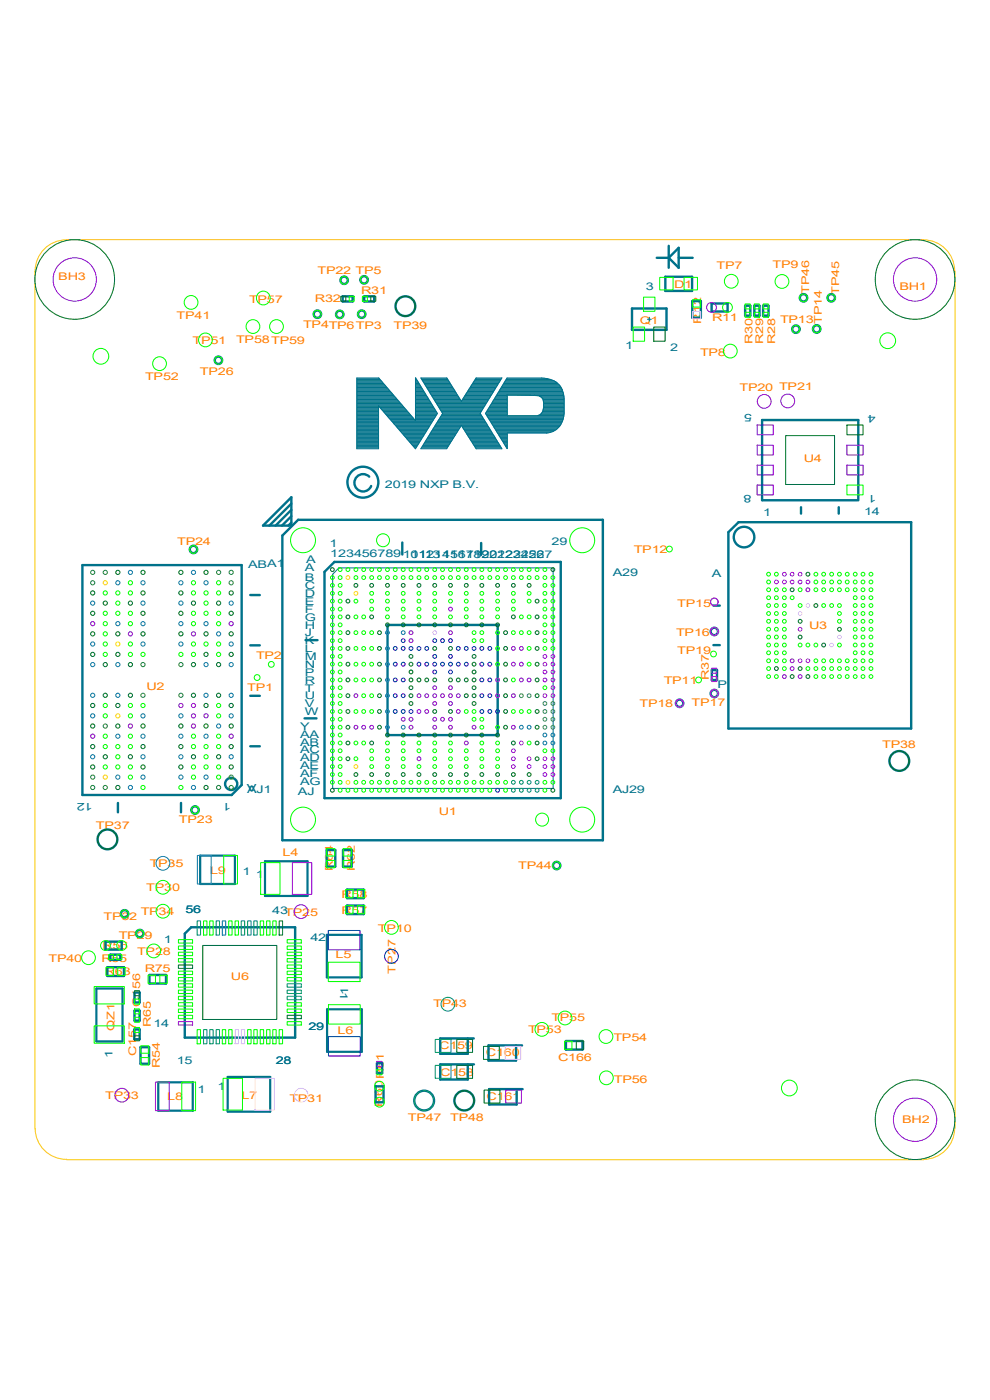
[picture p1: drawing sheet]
<svg xmlns="http://www.w3.org/2000/svg" width="210mm" height="297mm" viewBox="0 0 210 297" stroke-linecap="round" stroke-linejoin="round" font-family="sans-serif">
<defs><g id="words">
<g font-size="2.2" fill="#ff8000">
<text x="12.4" y="59.5">BH3</text>
<text x="67.4" y="58.1">TP22 TP5</text>
<text x="152" y="57.2">TP7</text>
<text x="163.9" y="56.9">TP9</text>
<text x="52.8" y="64.3">TP57</text>
<text x="66.8" y="64">R32</text>
<text x="76.6" y="62.4">R31</text>
<text x="143" y="61.2">D1</text>
<text x="171.7" y="62.4" transform="rotate(-90 171.7 62.4)">TP46</text>
<text x="178" y="62.6" transform="rotate(-90 178 62.6)">TP45</text>
<text x="190.8" y="61.4">BH1</text>
<text x="37.5" y="67.8">TP41</text>
<text x="64.3" y="69.6">TP4TP6TP3</text>
<text x="83.5" y="69.8">TP39</text>
<text x="135.7" y="68.8">Q1</text>
<text x="148.8" y="68.7" transform="rotate(-90 148.8 68.7)">R12</text>
<text x="151" y="68.2">R11</text>
<text x="165.5" y="68.5">TP13</text>
<text x="174.4" y="68.7" transform="rotate(-90 174.4 68.7)">TP14</text>
<text x="40.9" y="73">TP51</text>
<text x="50.1" y="72.8">TP58TP59</text>
<text x="148.5" y="75.5">TP8</text>
<text x="159.6" y="73" transform="rotate(-90 159.6 73)">R30</text>
<text x="161.9" y="73" transform="rotate(-90 161.9 73)">R29</text>
<text x="164.4" y="73" transform="rotate(-90 164.4 73)">R28</text>
<text x="30.8" y="80.7">TP52</text>
<text x="42.4" y="79.5">TP26</text>
<text x="156.9" y="82.9">TP20 TP21</text>
<text x="170.5" y="97.9">U4</text>
<text x="37.6" y="115.7">TP24</text>
<text x="134.4" y="117.3">TP12</text>
<text x="143.7" y="128.7">TP15</text>
<text x="143.4" y="135">TP16</text>
<text x="171.7" y="133.4">U3</text>
<text x="54.3" y="139.9">TP2</text>
<text x="143.7" y="138.8">TP19</text>
<text x="31.1" y="146.4">U2</text>
<text x="52.5" y="146.6">TP1</text>
<text x="135.7" y="149.9">TP18</text>
<text x="140.8" y="145.1">TP11</text>
<text x="146.7" y="149.8">TP17</text>
<text x="150.4" y="144.3" transform="rotate(-90 150.4 144.3)">R37</text>
<text x="187.2" y="158.7">TP38</text>
<text x="93.1" y="172.8">U1</text>
<text x="20.4" y="175.9">TP37</text>
<text x="38" y="174.6">TP23</text>
<text x="31.8" y="184">TP35</text>
<text x="44.6" y="185.4">L9</text>
<text x="59.9" y="181.7">L4</text>
<text x="70.6" y="184.8" transform="rotate(-90 70.6 184.8)">R64</text>
<text x="75.3" y="184.9" transform="rotate(-90 75.3 184.9)">R62</text>
<text x="109.9" y="184.4">TP44</text>
<text x="31" y="189.1">TP30</text>
<text x="72.4" y="190.5">R58</text>
<text x="22" y="195.1">TP32</text>
<text x="29.8" y="194.2">TP34</text>
<text x="72.4" y="193.8">R57</text>
<text x="80.2" y="197.7">TP10</text>
<text x="21.7" y="201.4">R56</text>
<text x="25.2" y="199.3">TP29</text>
<text x="29.1" y="202.6">TP28</text>
<text x="71.2" y="203.2">L5</text>
<text x="10.3" y="204.1">TP40</text>
<text x="21.5" y="204.1">R55</text>
<text x="22.2" y="206.9">R63</text>
<text x="30.7" y="206.2">R75</text>
<text x="49" y="207.8">U6</text>
<text x="83.9" y="206.5" transform="rotate(-90 83.9 206.5)">TP27</text>
<text x="29.7" y="213.7" transform="rotate(-90 29.7 213.7)">C156</text>
<text x="91.9" y="213.6">TP43</text>
<text x="24.3" y="218.8" transform="rotate(-90 24.3 218.8)">QZ1</text>
<text x="32" y="218" transform="rotate(-90 32 218)">R65</text>
<text x="71.6" y="219.4">L6</text>
<text x="112" y="219.2">TP53</text>
<text x="117" y="216.7">TP55</text>
<text x="130.1" y="220.9">TP54</text>
<text x="28.9" y="224.1" transform="rotate(-90 28.9 224.1)">C157</text>
<text x="33.9" y="226.6" transform="rotate(-90 33.9 226.6)">R54</text>
<text x="93.2" y="222.6">C159</text>
<text x="103.1" y="224.1">C160</text>
<text x="118.4" y="225.1">C166</text>
<text x="22.3" y="233.2">TP33</text>
<text x="35.5" y="233.5">L8</text>
<text x="51.2" y="233.2">L7</text>
<text x="61.4" y="233.8">TP31</text>
<text x="93.4" y="228.2">C158</text>
<text x="103.2" y="233.4">C161</text>
<text x="130.2" y="229.7">TP56</text>
<text x="81.2" y="234.8" transform="rotate(-90 81.2 234.8)">R60R61</text>
<text x="86.5" y="237.9">TP47</text>
<text x="95.5" y="237.8">TP48</text>
<text x="191.4" y="238.3">BH2</text>
</g>
<g font-size="2.2" fill="#00728a">
<text x="137" y="61.6">3</text>
<text x="132.6" y="74">1</text>
<text x="142.2" y="74.6">2</text>
<text x="159.6" y="87.9" transform="rotate(-180 159.6 87.9)">5</text>
<text x="185.7" y="88" transform="rotate(-180 185.7 88)">4</text>
<text x="81.7" y="103.6">2019 NXP B.V.</text>
<text x="159.4" y="105" transform="rotate(-180 159.4 105)">8</text>
<text x="185.9" y="105.1" transform="rotate(-180 185.9 105.1)">1</text>
<text x="161.9" y="109.4">1</text>
<text x="183.3" y="109.3">14</text>
<text x="64.9" y="119.3">A</text>
<text x="69.9" y="116">1</text>
<text x="70.1" y="118.1">12345678910</text>
<text x="87.1" y="118.4">111315171921</text>
<text x="90.4" y="118.4">2141618202232527</text>
<text x="108.8" y="118.4">2426</text>
<text x="117" y="115.6">29</text>
<text x="52.6" y="120.6">ABA1</text>
<text x="64.6" y="121.2">A</text>
<text x="64.7" y="125">C</text>
<text x="64.7" y="123.3">B</text>
<text x="130" y="122.2">A29</text>
<text x="151" y="122.5">A</text>
<text x="64.7" y="131.7">G</text>
<text x="64.7" y="130">F</text>
<text x="64.7" y="128.3">E</text>
<text x="64.7" y="126.7">D</text>
<text x="64.7" y="136.7">K</text>
<text x="64.7" y="135">J</text>
<text x="64.7" y="133.4">H</text>
<text x="64.7" y="143.4">P</text>
<text x="64.7" y="141.7">N</text>
<text x="64.7" y="140">M</text>
<text x="64.7" y="138.3">L</text>
<text x="64.7" y="148.4">U</text>
<text x="64.7" y="146.7">T</text>
<text x="64.7" y="145">R</text>
<text x="152.2" y="145.9">P</text>
<text x="63.7" y="154.8">Y</text>
<text x="64.7" y="151.7">W</text>
<text x="64.7" y="150">V</text>
<text x="63.7" y="161.5">AD</text>
<text x="63.7" y="159.9">AC</text>
<text x="63.7" y="158.2">AB</text>
<text x="63.7" y="156.5">AA</text>
<text x="54.4" y="166.3" transform="rotate(-180 54.4 166.3)">A</text>
<text x="63.7" y="166.5">AG</text>
<text x="63.7" y="164.8">AF</text>
<text x="63.7" y="163.2">AE</text>
<text x="19.7" y="170.4" transform="rotate(-180 19.7 170.4)">12</text>
<text x="49.1" y="170.4" transform="rotate(-180 49.1 170.4)">1</text>
<text x="52.5" y="168.3">AJ1</text>
<text x="63.2" y="168.6">AJ</text>
<text x="130" y="168.3">AJ29</text>
<text x="51.5" y="185.7">1</text>
<text x="54.3" y="186.3">1</text>
<text x="39.3" y="193.8">56</text>
<text x="57.7" y="193.9">43TP25</text>
<text x="34.8" y="200.1">1</text>
<text x="65.9" y="199.6">42</text>
<text x="73.9" y="211.1" transform="rotate(-90 73.9 211.1)">1</text>
<text x="32.6" y="218">14</text>
<text x="65.4" y="218.5">29</text>
<text x="23.9" y="224.5" transform="rotate(-90 23.9 224.5)">1</text>
<text x="37.5" y="225.7">15</text>
<text x="58.5" y="225.8">28</text>
<text x="41.9" y="231.9">1</text>
<text x="46.1" y="231.2">1</text>
</g>
</g></defs>
<g fill="none" stroke="#00728a" stroke-width=".21">
<path d="M137.3 67.7h.9M137.8 67.3v.9M75.7 95h4.6M75.7 94.9h4.6M75.7 94.7h4.6M75.7 94.5h4.6M75.7 94.4h4.6M75.7 94.2h4.6M75.7 94h4.6M75.7 93.9h4.6M75.7 93.7h4.6M75.7 93.5h4.6"/>
<path d="M75.7 93.3h4.6M75.7 93.2h4.6M75.7 93h4.6M75.7 92.8h4.6M75.7 92.7h4.6M75.7 92.5h4.6M75.7 92.3h4.6M75.7 92.2h4.6M75.7 92h4.6M75.7 91.8h4.6M75.7 91.7h4.6M75.7 91.5h4.6"/>
<path d="M75.7 91.3h4.6M75.7 91.1h4.6M75.7 91h4.6M75.7 90.8h4.6M75.7 90.6h4.6M75.7 90.5h4.6M75.7 90.3h4.6M75.7 90.1h4.6M75.7 90h4.6M75.7 89.8h4.6M75.7 89.6h4.6M75.7 89.5h4.6"/>
<path d="M75.7 89.3h4.6M75.7 89.1h4.6M75.7 89h4.6M75.7 88.8h4.6M75.7 88.6h4.6M75.7 88.5h4.6M75.7 88.3h4.6M75.7 88.1h4.6M75.7 88h4.6M75.7 87.8h4.6M75.7 87.6h4.6M75.7 87.5h4.6"/>
<path d="M75.7 87.3h4.6M75.7 87.1h4.6M75.7 87h4.6M75.7 86.8h4.6M75.7 86.6h4.6M75.7 86.4h4.6M75.7 86.3h4.6M75.7 86.1h9.7M75.7 85.9h9.6M75.7 85.8h9.4M75.7 85.6h9.3M75.7 85.4h9.1"/>
<path d="M75.7 85.3h9M75.7 85.1h8.8M75.7 84.9h8.7M75.7 84.8h8.6M75.7 84.6h8.4M75.7 84.4h8.3M75.7 84.2h8.1M75.7 84.1h8M75.7 83.9h7.8M75.7 83.7h7.7M75.7 83.6h7.6M75.7 83.4h7.4"/>
<path d="M75.7 83.2h7.3M75.7 83.1h7.1M75.7 82.9h7M75.7 82.7h6.8M75.7 82.5h6.7M75.7 82.4h6.5M75.7 82.2h6.4M75.7 82h6.3M75.7 81.9h6.1M75.7 81.7h6M75.7 81.5h5.8M75.7 81.4h5.7"/>
<path d="M75.7 81.2h5.5M75.7 81h5.4M75.7 80.9h5.2M75.7 80.7h5.1M75.7 80.5h4.9M75.7 80.3h4.8M75.7 80.2h4.6l7.8 9 .1-9 4.6 7.5-4.7 7.5-7.8-9.1v9.1h-4.6zM80.4 86.3h5.2M80.6 86.4h5.1M80.7 86.6h5.2M80.9 86.8h5.1M81 87h5.1"/>
<path d="M81.2 87.1h5.1M81.3 87.3h5.1M81.4 87.5h5.2M81.6 87.6h5.1M81.7 87.8h5.2M81.9 88h5.1M82 88.1h5.2M82.2 88.3h5.1M82.3 88.5h5.2M82.5 88.6h5.1M82.6 88.8h5.2M82.8 89h5.1"/>
<path d="M82.9 89.1h5.2M83.1 89.3h8.7M83.2 89.5h8.5M83.4 89.6h8.2M83.5 89.8h8M83.6 90h7.8M83.8 90.1h7.5M83.9 90.3h7.2M84.1 90.5h7M84.2 90.6h6.8M84.3 90.8h6.5M84.5 91h6.3"/>
<path d="M84.6 91.1h6M84.8 91.3h5.8M84.9 91.5h5.5M85.1 91.7h5.2M85.2 91.8h5M85.3 92h4.8M85.5 92.2h4.5M85.6 92.3h4.3M85.8 92.5h4M85.9 92.7h3.8M86.1 92.8h3.5M86.2 93h3.3"/>
<path d="M86.4 93.2h3M86.5 93.3h2.8M86.7 93.5h2.5M86.8 93.7h2.3M87 93.9h2M87.1 94h1.8M87.2 94.2h1.6M87.4 94.4h1.2M87.5 94.5h1.1M87.7 94.7h.7M87.8 94.9h.5M88 95h.2"/>
<path d="M88.1 89.1h3.8M88.1 89h3.9M88.1 88.8h4M88.1 88.6h4.1M88.1 88.5h4.2M88.1 88.3h4.3M88.1 88.1h4.4M88.1 88h4.5M88.1 87.8h4.6M88.1 87.6h4.6M88.1 87.5h4.5M88.1 87.3h4.4"/>
<path d="M88.1 87.1h4.3M88.1 87h4.2M88.1 86.8h4.1M88.1 86.6h4M88.1 86.4h3.9M88.1 86.3h3.8M88.1 86.1h3.7M88.1 85.9h3.6M88.1 85.8h3.5M88.1 85.6h3.4M88.1 85.4h3.3M88.1 85.3h3.2"/>
<path d="M88.1 85.1h3.1M88.1 84.9h3M88.1 84.8h2.9M88.1 84.6h2.7M88.1 84.4h2.7M88.1 84.2h2.5M88.1 84.1h2.5M88.1 83.9h2.4M88.1 83.7h2.2M88.1 83.6h2.2M88.1 83.4h2M88.1 83.2h1.9"/>
<path d="M88.1 83.1h1.8M88.1 82.9h1.7M88.1 82.7h1.6M88.1 82.5h1.5M88.1 82.4h1.4M88.1 82.2h1.3M88.1 82h1.2M88.1 81.9h1.1M88.1 81.7h1M88.1 81.5h.9M88.1 81.4h.8M88.1 81.2h.7"/>
<path d="M88.1 81h.6M88.1 80.9h.5M88.1 80.7h.4M88.1 80.5h.3M88.1 80.3h.2M89.3 80.2h5.5l3.1 4.9 3.1-4.9h5.5l-4.6 7.5 4.6 7.5h-5.5l-3.1-4.9-3.2 4.9h-5.4l4.6-7.5zM89.4 95h5.5M89.4 80.3h5.5M89.5 94.9h5.5M89.5 80.5h5.5M89.6 94.7h5.5M89.6 80.7h5.5"/>
<path d="M89.7 94.5h5.5M89.7 80.9h5.5M89.8 94.4h5.5M89.8 81h5.5M89.9 94.2h5.5M89.9 81.2h5.5M90 94h5.5M90 81.4h5.5M90.1 93.9h5.5M90.1 81.5h5.5M90.2 93.7h5.5M90.2 81.7h5.5"/>
<path d="M90.3 93.5h5.5M90.3 81.9h5.5M90.4 93.3h5.5M90.4 82h5.5M90.5 93.2h5.5M90.5 82.2h5.6M90.6 93h5.5M90.6 82.4h5.5M90.7 92.8h5.5M90.7 82.5h5.6M90.8 92.7h5.6M90.8 82.7h5.6"/>
<path d="M90.9 92.5h5.5M90.9 82.9h5.6M91.1 92.3h5.5M91.1 83.1h5.5M91.1 92.2h5.5M91.1 83.2h5.6M91.2 92h5.6M91.2 83.4h5.6M91.4 91.8h5.5M91.4 83.6h5.5M91.4 91.7h5.6M91.4 83.7h5.6"/>
<path d="M91.6 91.5h5.5M91.6 83.9h5.5M91.7 91.3h5.5M91.7 84.1h5.5M91.8 91.1h5.5M91.8 84.2h5.5M91.9 91h5.5M91.9 84.4h5.5M92 90.8h5.5M92 84.6h5.5M92.1 90.6h5.5M92.1 84.8h5.5"/>
<path d="M92.2 90.5h5.5M92.2 84.9h5.5M92.3 90.3h5.5M92.3 85.1h5.5M92.4 85.3h10.9M92.4 90.1h11M92.5 90h10.8M92.5 85.4h10.8M92.6 89.8h10.6M92.6 85.6h10.5M92.7 89.6h10.4M92.7 85.8h10.3"/>
<path d="M92.8 89.5h10.2M92.8 85.9h10.1M92.9 89.3h10M92.9 86.1h9.9M93 89.1h9.7M93 86.3h9.7M93.1 89h9.6M93.1 86.4h9.5M93.2 88.8h9.3M93.2 86.6h9.3M93.3 88.6h9.1M93.3 86.8h9.1"/>
<path d="M93.4 88.5h9M93.4 87h8.9M93.5 87.1h8.7M93.6 88.3h8.6M93.6 88.1h8.6M93.6 87.3h8.5M93.7 88h8.3M93.7 87.5h8.3M93.9 87.8h8M93.9 87.6h8M97.9 90.3h5.6M97.9 85.1h5.6"/>
<path d="M98 90.5h5.6M98 84.9h5.5M98.1 90.6h5.6M98.1 84.8h5.5M98.2 90.8h5.6M98.2 84.6h5.6M98.3 91h5.6M98.3 84.4h5.5M98.4 91.1h5.6M98.4 84.2h5.6M98.6 91.3h5.5M98.6 84.1h5.5"/>
<path d="M98.6 91.5h5.6M98.6 83.9h5.6M98.8 91.7h5.5M98.8 83.7h5.5M98.8 91.8h5.6M98.8 83.6h5.6M99 92h5.5M99 83.4h5.5M99.1 92.2h5.5M99.1 83.2h5.5M99.2 92.3h5.5M99.2 83.1h5.5"/>
<path d="M99.3 92.5h5.5M99.3 82.9h5.5M99.4 92.7h5.5M99.4 82.7h5.5M99.5 92.8h5.5M99.5 82.5h5.5M99.6 93h5.6M99.6 82.4h5.5M99.7 93.2h5.5M99.7 82.2h5.5M99.8 93.3h5.5M99.8 82h5.5"/>
<path d="M99.9 93.5h5.6M99.9 81.9h5.5M100 93.7h5.5M100 81.7h5.5M100.2 93.9h5.5M100.2 81.5h5.4M100.2 94h5.5M100.2 81.4h5.5M100.4 94.2h5.5M100.4 81.2h5.4M100.5 94.4h5.5M100.5 81h5.5"/>
<path d="M100.6 94.5h5.5M100.6 80.9h5.4M100.7 94.7h5.5M100.7 80.7h5.5M100.8 94.9h5.5M100.8 80.5h5.5M100.9 95h5.5M100.9 80.3h5.4M103 87.8h4.6M103 87.6h4.6M103.1 88h4.5M103.1 87.5h4.5"/>
<path d="M103.3 88.1h4.3M103.3 87.3h4.3M103.3 88.3h16.3M103.3 87.1h4.3M103.5 88.5h16M103.5 87h4.1M103.5 88.6h16M103.5 86.8h4.1M103.6 86.6h4M103.7 88.8h15.8M103.8 89h15.6M103.8 86.4h3.8"/>
<path d="M103.8 89.1h15.6M103.8 86.3h3.8M104 89.3h15.3M104 86.1h3.6M104.1 89.5h15.2M104.1 85.9h3.5M104.2 89.6h15M104.2 85.8h3.4M104.3 89.8h14.8M104.3 85.6h3.3M104.4 90h14.6M104.4 85.4h3.2"/>
<path d="M104.5 90.1h14.4M104.5 85.3h3.1M104.6 85.1h3M104.6 90.3h14.2M104.7 90.5h14M104.7 84.9h2.9M104.8 90.6h13.7M104.8 84.8h2.8M104.9 90.8h13.4M104.9 84.6h2.7M105 91h13.2M105 84.4h2.6"/>
<path d="M105.1 91.1h12.8M105.1 84.2h2.5M105.2 91.3h12.5M105.2 84.1h2.4M105.3 83.9h2.3M105.3 91.5h12M105.4 91.7h11.5M105.4 83.7h14.1M105.5 83.6h14M105.5 91.8h10.7M105.6 92h2M105.6 83.4h13.9"/>
<path d="M105.7 83.2h13.7M105.7 92.2h1.9M105.8 92.3h1.8M105.8 83.1h13.6M105.9 92.5h1.7M105.9 82.9h13.4M106 92.7h1.6M106 82.7h13.3M106.1 92.8h1.5M106.1 82.5h13.1M106.2 82.4h12.9M106.3 93h1.3"/>
<path d="M106.3 93.2h1.3M106.3 82.2h12.7M106.4 82h12.5M106.5 93.3h1.1M106.6 93.5h1M106.6 81.9h12.2M106.6 81.7h12.1M106.7 93.7h.9M106.8 93.9h.8M106.8 81.5h11.7M106.8 94h.8M106.8 81.4h11.5"/>
<path d="M106.9 81.2h11.2M107 94.2h.6M107.1 94.4h.5M107.1 81h10.8M107.1 80.9h10.5M107.2 94.5h.4M107.3 94.7h.3M107.3 80.7h10M107.4 80.5h9.4M107.4 94.9h.2M107.5 95h.1M107.5 80.3h8.7"/>
<path d="M113.5 83.9h6.1M114.1 88.1h5.5M114.5 84.1h5.1M114.6 88h5M114.8 87.8h4.8M114.8 84.2h4.8M114.9 87.6h4.8M115 84.4h4.6M115 84.4l-.9-.5h-6.5v4.3h6.4l.8-.4M115 84.4l.1 .2M115 87.5h4.7M115.1 87.3h4.6"/>
<path d="M115.1 84.6h4.6M115.1 84.6l.2 .7v1.3M115.2 87.1h4.5M115.2 84.8h4.5M115.2 87h4.5M115.2 84.9h4.5M115.3 86.8h4.4M115.3 86.6h4.4M115.3 85.1h4.4M115.3 86.6l-.2 .6-.3 .6M115.3 86.4h4.4M115.3 86.3h4.4"/>
<path d="M115.3 86.1h4.4M115.3 85.9h4.4M115.3 85.8h4.4M115.3 85.6h4.4M115.3 85.4h4.4M115.3 85.3h4.4M119.3 89.5l-.5 .8M119.5 83.4a4.3 4.3 0 0 0-4.6-3.2h-7.3l-4.6 7.5 4.6 7.5v-3.3h8.4a3.7 3.7 0 0 0 2.8-1.6M119.5 83.4l.2 1.2v3M119.6 88.3l-.3 1.2M119.7 87.6l-.1 .7M71.9 120.5h45.4v46.8h-46.7v-45.5z"/>
<circle cx="151.5" cy="127.7" r=".78"/>
</g>
<path d="M42.5 181.5h7.3v6h-7.3zM56.2 182.7h9v7.4h-9zM69.3 198.3h7.4v9h-7.4zM20.4 209.7h5.6v11.2h-5.6zM69.4 214.1h7.4v9h-7.4zM33.6 229.6h7.3v6h-7.3zM48.3 228.5h9v7.3h-9z" fill="none" stroke="#00728a" stroke-width=".47"/>
<g fill="none" stroke="#00728a" stroke-width=".51">
<path d="M139.3 54.7h2.6M141.1 58.7h5.7v3h-5.7zM141.9 52.2v4.6M144 54.7h2.9M144 52.6v4.2l-2.1-2.1zM72.7 62.9h2.1v1.1h-2.1zM77.3 62.9h2.1v1.1h-2.1zM134.1 65.4h7.3v4.6h-7.3zM146.9 63.9h1.8v3.5h-1.8zM151 64.4h3.3v1.7h-3.3zM158.1 64.9h1.1v2.1h-1.1zM160 64.9h1.1v2.1h-1.1z"/>
<path d="M161.9 64.9h1.1v2.1h-1.1zM17.5 119.9h33.8v46.6l-2.2 2.2h-31.6zM61.8 105.5v6h-6zM61.8 106.8l-4.7 4.7M61.8 110.9l-.6 .6M61.8 109.5l-2 2M61.8 108.2l-3.3 3.3M63.2 110.3h64.7v68h-68v-64.7zM71 119.2h48v50.1h-50.2v-48zM78.3 101.1a1.84 1.84 0 0 0-2.7 .2 1.84 1.84 0 0 0 .5 2.7 1.84 1.84 0 0 0 2.6-.9M85.3 115.1v2.5M102.1 115.2v2.5"/>
<path d="M154.5 112.9l2.2-2.1h36.6v43.8h-38.8zM169.9 107.6v1.4M177.9 107.6v1.4M181.9 106.1h-20.2v-17h20.4v17M53.1 136.9h2M53.1 126.2h2M64.8 135.8h2.6M82.2 132.6h23.4v23.4h-23.4zM151.3 136.9h1.4M151.3 128.5h1.4M53.1 158.3h2M53.1 147.6h2"/>
<path d="M64.6 152.4h2.5M151 142.2h1.1v2.1h-1.1zM25 170.3v2M38.4 170.3v2M22.4 199.8h3.4v1.7h-3.4zM40.6 196.7h22v23.4h-23.4v-22zM69.3 180.3h1.8v3.6h-1.8zM72.8 180.3h1.8v3.6h-1.8zM73.6 188.7h3.5v1.8h-3.5zM73.6 192.1h3.5v1.8h-3.5zM22.8 205.2h3.5v1.9h-3.5zM23.4 202.5h2.1v1.1h-2.1z"/>
<path d="M28.5 218.4h1.1v2.1h-1.1zM28.5 214.4h1.1v2.1h-1.1zM28.5 210.6h1.1v2.1h-1.1zM31.7 206.8h3.5v1.9h-3.5zM29.8 222.2h1.8v3.5h-1.8zM79.7 230.5h1.7v3.3h-1.7zM80 225.6h1.1v2.1h-1.1zM99.2 220.3v3.3h-5.8v-3.3h7.1M99.2 225.8v3.2h-5.8v-3.2h7.1M109.5 221.8v3.2h-5.9v-3.2h7.1M109.6 231.1v3.2h-5.8v-3.2h7.1M120.1 220.9h3.5v1.8h-3.5z"/>
<circle cx="73" cy="59.5" r=".78"/>
<circle cx="77.2" cy="59.4" r=".78"/>
<circle cx="46.3" cy="76.4" r=".78"/>
<circle cx="67.3" cy="66.7" r=".78"/>
<circle cx="72.1" cy="66.7" r=".78"/>
<circle cx="76.7" cy="66.7" r=".78"/>
<circle cx="86" cy="65" r="2.1"/>
<circle cx="168.8" cy="69.8" r=".78"/>
<circle cx="170.5" cy="63.2" r=".78"/>
<circle cx="173.2" cy="69.8" r=".78"/>
<circle cx="176.3" cy="63.2" r=".78"/>
<circle cx="41" cy="116.6" r=".78"/>
<circle cx="77" cy="102.3" r="3.3"/>
<circle cx="157.8" cy="113.9" r="2.18"/>
<circle cx="151.5" cy="134" r=".78"/>
<circle cx="144.2" cy="149.2" r=".78"/>
<circle cx="151.5" cy="147.1" r=".78"/>
<circle cx="22.8" cy="178.1" r="2.1"/>
<circle cx="41.4" cy="171.9" r=".78"/>
<circle cx="49" cy="166.3" r="1.29"/>
<circle cx="190.8" cy="161.4" r="2.1"/>
<circle cx="26.4" cy="193.9" r=".78"/>
<circle cx="29.7" cy="198.1" r=".78"/>
<circle cx="118.1" cy="183.6" r=".78"/>
<circle cx="90" cy="233.5" r="2.1"/>
<circle cx="98.5" cy="233.5" r="2.1"/>
</g>
<path d="M202.5 57.5v.1a6.7 6.7 0 0 0-6.6-6.8l-181.7 .1a6.6 6.6 0 0 0-6.7 6.7v181.8a6.6 6.6 0 0 0 6.7 6.6h-.1M202.6 57.5v181.9M202.5 239.4a6.6 6.6 0 0 1-6.6 6.6M14.1 246h181.8" fill="none" stroke="#fac800" stroke-width=".21"/>
<g fill="none" stroke="#0f0" stroke-width=".21">
<path d="M140 58.8h2.8v2.7h-2.8zM145.1 58.8h2.9v2.7h-2.9zM74.1 62.9h1v1h-1zM76.9 62.9h1v1h-1zM134.3 69.4h2.4v3h-2.4zM136.5 63h2.4v3h-2.4zM146.9 63.6h1.7v1.6h-1.7zM158.1 64.5h1v1h-1zM158.1 66.3h1v1h-1zM160 64.5h1.1v1h-1.1zM160 66.3h1.1v1h-1.1zM161.9 64.5h1.1v1h-1.1z"/>
<path d="M161.9 66.3h1.1v1h-1.1zM179.7 102.9h3.4v2.1h-3.4zM37.8 199.3h3.1v.8h-3.1zM43.2 195.4h.7v3h-.7zM44.5 195.4h.7v3h-.7zM47.5 181.5h2.9v6h-2.9zM48.5 195.4h.7v3h-.7zM49.9 195.4h.7v3h-.7zM55.2 195.4h.7v3h-.7zM55.3 183h4.1v6.7h-4.1zM56.6 195.4h.7v3h-.7zM57.9 195.4h.7v3h-.7z"/>
<path d="M60.9 199.3h3v.8h-3zM69.3 182.5h1.7v1.6h-1.7zM69.3 180h1.7v1.6h-1.7zM72.8 182.5h1.7v1.6h-1.7zM72.8 180h1.7v1.6h-1.7zM73.3 192.1h1.6v1.7h-1.6zM73.3 188.7h1.6v1.8h-1.6zM75.8 192.1h1.6v1.7h-1.6zM75.8 188.7h1.6v1.8h-1.6zM20 217.6h6.4v3.7h-6.4zM20 209.3h6.4v3.7h-6.4zM22.5 205.2h1.5v1.8h-1.5z"/>
<path d="M23 202.5h1.1v1.1h-1.1zM24.8 202.5h1.1v1.1h-1.1zM25 205.2h1.5v1.8h-1.5zM28.5 215.8h1.1v1.1h-1.1zM28.5 214h1.1v1.1h-1.1zM28.5 212h1.1v1h-1.1zM28.5 218h1.1v1h-1.1zM31.4 206.9h1.6v1.7h-1.6zM33.9 206.9h1.6v1.7h-1.6zM37.8 215.4h3.1v.7h-3.1zM37.8 214.1h3.1v.7h-3.1zM37.8 212.7h3.1v.7h-3.1z"/>
<path d="M37.8 211.4h3.1v.7h-3.1zM37.8 210.1h3.1v.7h-3.1zM37.8 208.7h3.1v.7h-3.1zM37.8 207.4h3.1v.7h-3.1zM37.8 206h3.1v.8h-3.1zM37.8 203.4h3.1v.7h-3.1zM37.8 202h3.1v.7h-3.1zM37.8 200.7h3.1v.7h-3.1zM41.8 218.4h.7v3h-.7zM47.2 218.4h.7v3h-.7zM48.5 218.4h.7v3h-.7zM52.5 218.4h.8v3h-.8z"/>
<path d="M53.8 218.4h.8v3h-.8zM55.2 218.4h.7v3h-.7zM56.6 218.4h.7v3h-.7zM57.9 218.4h.7v3h-.7zM59.2 218.4h.7v3h-.7zM60.9 206h3v.8h-3zM60.9 207.4h3v.7h-3zM60.9 212.7h3v.7h-3zM60.9 214.1h3v.7h-3zM60.9 216.7h3v.8h-3zM60.9 200.7h3v.7h-3zM60.9 202h3v.7h-3z"/>
<path d="M60.9 203.4h3v.7h-3zM60.9 204.7h3v.7h-3zM69.6 204.1h6.8v4.1h-6.8zM69.7 213.1h6.7v4.2h-6.7zM29.8 221.9h1.8v1.5h-1.8zM29.8 224.4h1.8v1.5h-1.8zM38.6 229.6h2.9v6h-2.9zM47.3 228.8h4.1v6.7h-4.1zM80 226.9h1v1.1h-1zM119.8 220.9h1.5v1.7h-1.5z"/>
<circle cx="73" cy="59.5" r=".83"/>
<circle cx="77.2" cy="59.4" r=".83"/>
<circle cx="155.1" cy="59.7" r="1.46"/>
<circle cx="165.9" cy="59.7" r="1.46"/>
<circle cx="21.4" cy="75.6" r="1.67"/>
<circle cx="33.8" cy="77.2" r="1.46"/>
<circle cx="40.5" cy="64.2" r="1.46"/>
<circle cx="43.6" cy="72.1" r="1.46"/>
<circle cx="46.3" cy="76.4" r=".83"/>
<circle cx="53.7" cy="69.3" r="1.46"/>
<circle cx="55.9" cy="63.2" r="1.46"/>
<circle cx="58.7" cy="69.3" r="1.46"/>
<circle cx="67.3" cy="66.7" r=".83"/>
<circle cx="72.1" cy="66.7" r=".83"/>
<circle cx="76.7" cy="66.7" r=".83"/>
<circle cx="154.3" cy="65.2" r="1.04"/>
<circle cx="154.9" cy="74.5" r="1.46"/>
<circle cx="168.8" cy="69.8" r=".83"/>
<circle cx="170.5" cy="63.2" r=".83"/>
<circle cx="173.2" cy="69.8" r=".83"/>
<circle cx="176.3" cy="63.2" r=".83"/>
<circle cx="188.3" cy="72.3" r="1.67"/>
<circle cx="41" cy="116.6" r=".83"/>
<circle cx="64.3" cy="114.6" r="2.65"/>
<circle cx="81.3" cy="114.6" r="1.38"/>
<circle cx="123.5" cy="114.6" r="2.65"/>
<circle cx="142" cy="116.5" r=".61"/>
<circle cx="22.3" cy="125.8" r=".44"/>
<circle cx="22.3" cy="134.5" r=".44"/>
<circle cx="22.3" cy="138.8" r=".44"/>
<circle cx="22.3" cy="130.1" r=".44"/>
<circle cx="22.3" cy="132.3" r=".44"/>
<circle cx="22.3" cy="136.6" r=".44"/>
<circle cx="25" cy="130.1" r=".44"/>
<circle cx="25" cy="128" r=".44"/>
<circle cx="25" cy="125.8" r=".44"/>
<circle cx="27.7" cy="125.8" r=".44"/>
<circle cx="27.7" cy="138.8" r=".44"/>
<circle cx="27.7" cy="123.6" r=".44"/>
<circle cx="27.7" cy="130.1" r=".44"/>
<circle cx="27.7" cy="136.6" r=".44"/>
<circle cx="27.7" cy="132.3" r=".44"/>
<circle cx="30.3" cy="138.8" r=".44"/>
<circle cx="38.4" cy="138.8" r=".44"/>
<circle cx="41" cy="136.6" r=".44"/>
<circle cx="41" cy="138.8" r=".44"/>
<circle cx="41" cy="123.6" r=".44"/>
<circle cx="41" cy="132.3" r=".44"/>
<circle cx="41" cy="130.1" r=".44"/>
<circle cx="41" cy="125.8" r=".44"/>
<circle cx="43.7" cy="125.8" r=".44"/>
<circle cx="43.7" cy="130.1" r=".44"/>
<circle cx="43.7" cy="128" r=".44"/>
<circle cx="43.7" cy="136.6" r=".44"/>
<circle cx="46.4" cy="138.8" r=".44"/>
<circle cx="46.4" cy="132.3" r=".44"/>
<circle cx="46.4" cy="130.1" r=".44"/>
<circle cx="46.4" cy="136.6" r=".44"/>
<circle cx="46.4" cy="123.6" r=".44"/>
<circle cx="46.4" cy="125.8" r=".44"/>
<circle cx="70.5" cy="125.9" r=".4"/>
<circle cx="70.5" cy="124.2" r=".4"/>
<circle cx="70.5" cy="139.3" r=".4"/>
<circle cx="70.5" cy="122.5" r=".4"/>
<circle cx="70.5" cy="137.6" r=".4"/>
<circle cx="70.5" cy="129.2" r=".4"/>
<circle cx="70.5" cy="127.5" r=".4"/>
<circle cx="70.5" cy="134.2" r=".4"/>
<circle cx="70.5" cy="132.6" r=".4"/>
<circle cx="70.5" cy="130.9" r=".4"/>
<circle cx="70.5" cy="135.9" r=".4"/>
<circle cx="72.2" cy="134.2" r=".4"/>
<circle cx="72.2" cy="139.3" r=".4"/>
<circle cx="72.2" cy="137.6" r=".4"/>
<circle cx="72.2" cy="129.2" r=".4"/>
<circle cx="72.2" cy="132.6" r=".4"/>
<circle cx="72.2" cy="125.9" r=".4"/>
<circle cx="72.2" cy="124.2" r=".4"/>
<circle cx="72.2" cy="130.9" r=".4"/>
<circle cx="72.2" cy="122.5" r=".4"/>
<circle cx="72.2" cy="135.9" r=".4"/>
<circle cx="72.2" cy="127.5" r=".4"/>
<circle cx="72.2" cy="120.8" r=".4"/>
<circle cx="73.8" cy="120.8" r=".4"/>
<circle cx="75.5" cy="127.5" r=".4"/>
<circle cx="75.5" cy="134.2" r=".4"/>
<circle cx="75.5" cy="120.8" r=".4"/>
<circle cx="75.5" cy="122.5" r=".4"/>
<circle cx="75.5" cy="130.9" r=".4"/>
<circle cx="75.5" cy="137.6" r=".4"/>
<circle cx="77.2" cy="134.2" r=".4"/>
<circle cx="77.2" cy="120.8" r=".4"/>
<circle cx="77.2" cy="130.9" r=".4"/>
<circle cx="77.2" cy="137.6" r=".4"/>
<circle cx="77.2" cy="122.5" r=".4"/>
<circle cx="78.8" cy="129.2" r=".4"/>
<circle cx="78.8" cy="137.6" r=".4"/>
<circle cx="78.8" cy="125.9" r=".4"/>
<circle cx="78.8" cy="127.5" r=".4"/>
<circle cx="78.8" cy="122.5" r=".4"/>
<circle cx="78.8" cy="134.2" r=".4"/>
<circle cx="78.8" cy="120.8" r=".4"/>
<circle cx="80.5" cy="120.8" r=".4"/>
<circle cx="80.5" cy="122.5" r=".4"/>
<circle cx="82.2" cy="125.9" r=".4"/>
<circle cx="82.2" cy="127.5" r=".4"/>
<circle cx="82.2" cy="120.8" r=".4"/>
<circle cx="82.2" cy="129.2" r=".4"/>
<circle cx="82.2" cy="130.9" r=".4"/>
<circle cx="82.2" cy="122.5" r=".4"/>
<circle cx="83.8" cy="122.5" r=".4"/>
<circle cx="83.8" cy="120.8" r=".4"/>
<circle cx="85.5" cy="129.2" r=".4"/>
<circle cx="85.5" cy="127.5" r=".4"/>
<circle cx="85.5" cy="125.9" r=".4"/>
<circle cx="85.5" cy="130.9" r=".4"/>
<circle cx="85.5" cy="122.5" r=".4"/>
<circle cx="85.5" cy="120.8" r=".4"/>
<circle cx="87.2" cy="120.8" r=".4"/>
<circle cx="87.2" cy="122.5" r=".4"/>
<circle cx="88.9" cy="127.5" r=".4"/>
<circle cx="88.9" cy="120.8" r=".4"/>
<circle cx="88.9" cy="130.9" r=".4"/>
<circle cx="88.9" cy="125.9" r=".4"/>
<circle cx="88.9" cy="129.2" r=".4"/>
<circle cx="88.9" cy="122.5" r=".4"/>
<circle cx="90.5" cy="120.8" r=".4"/>
<circle cx="90.5" cy="122.5" r=".4"/>
<circle cx="92.2" cy="125.9" r=".4"/>
<circle cx="92.2" cy="130.9" r=".4"/>
<circle cx="92.2" cy="127.5" r=".4"/>
<circle cx="92.2" cy="120.8" r=".4"/>
<circle cx="92.2" cy="122.5" r=".4"/>
<circle cx="92.2" cy="129.2" r=".4"/>
<circle cx="93.9" cy="120.8" r=".4"/>
<circle cx="93.9" cy="122.5" r=".4"/>
<circle cx="95.6" cy="125.9" r=".4"/>
<circle cx="95.6" cy="127.5" r=".4"/>
<circle cx="95.6" cy="120.8" r=".4"/>
<circle cx="95.6" cy="130.9" r=".4"/>
<circle cx="95.6" cy="122.5" r=".4"/>
<circle cx="97.2" cy="120.8" r=".4"/>
<circle cx="97.2" cy="122.5" r=".4"/>
<circle cx="98.9" cy="129.2" r=".4"/>
<circle cx="98.9" cy="130.9" r=".4"/>
<circle cx="98.9" cy="122.5" r=".4"/>
<circle cx="98.9" cy="127.5" r=".4"/>
<circle cx="98.9" cy="125.9" r=".4"/>
<circle cx="98.9" cy="120.8" r=".4"/>
<circle cx="100.6" cy="134.2" r=".4"/>
<circle cx="100.6" cy="135.9" r=".4"/>
<circle cx="100.6" cy="120.8" r=".4"/>
<circle cx="100.6" cy="122.5" r=".4"/>
<circle cx="102.2" cy="135.9" r=".4"/>
<circle cx="102.2" cy="127.5" r=".4"/>
<circle cx="102.2" cy="125.9" r=".4"/>
<circle cx="102.2" cy="129.2" r=".4"/>
<circle cx="102.2" cy="134.2" r=".4"/>
<circle cx="102.2" cy="130.9" r=".4"/>
<circle cx="102.2" cy="120.8" r=".4"/>
<circle cx="102.2" cy="122.5" r=".4"/>
<circle cx="103.9" cy="122.5" r=".4"/>
<circle cx="103.9" cy="120.8" r=".4"/>
<circle cx="105.6" cy="120.8" r=".4"/>
<circle cx="105.6" cy="129.2" r=".4"/>
<circle cx="105.6" cy="134.2" r=".4"/>
<circle cx="105.6" cy="125.9" r=".4"/>
<circle cx="105.6" cy="122.5" r=".4"/>
<circle cx="105.6" cy="127.5" r=".4"/>
<circle cx="105.6" cy="130.9" r=".4"/>
<circle cx="105.6" cy="137.6" r=".4"/>
<circle cx="107.3" cy="122.5" r=".4"/>
<circle cx="107.3" cy="120.8" r=".4"/>
<circle cx="108.9" cy="125.9" r=".4"/>
<circle cx="108.9" cy="122.5" r=".4"/>
<circle cx="108.9" cy="134.2" r=".4"/>
<circle cx="108.9" cy="129.2" r=".4"/>
<circle cx="108.9" cy="120.8" r=".4"/>
<circle cx="108.9" cy="127.5" r=".4"/>
<circle cx="110.6" cy="122.5" r=".4"/>
<circle cx="110.6" cy="134.2" r=".4"/>
<circle cx="110.6" cy="120.8" r=".4"/>
<circle cx="110.6" cy="130.9" r=".4"/>
<circle cx="112.2" cy="137.6" r=".4"/>
<circle cx="112.2" cy="122.5" r=".4"/>
<circle cx="112.2" cy="125.9" r=".4"/>
<circle cx="112.2" cy="120.8" r=".4"/>
<circle cx="112.2" cy="127.5" r=".4"/>
<circle cx="112.2" cy="134.2" r=".4"/>
<circle cx="112.2" cy="130.9" r=".4"/>
<circle cx="113.9" cy="122.5" r=".4"/>
<circle cx="113.9" cy="120.8" r=".4"/>
<circle cx="115.6" cy="122.5" r=".4"/>
<circle cx="115.6" cy="137.6" r=".4"/>
<circle cx="115.6" cy="125.9" r=".4"/>
<circle cx="115.6" cy="124.2" r=".4"/>
<circle cx="115.6" cy="135.9" r=".4"/>
<circle cx="115.6" cy="129.2" r=".4"/>
<circle cx="115.6" cy="134.2" r=".4"/>
<circle cx="115.6" cy="132.6" r=".4"/>
<circle cx="115.6" cy="120.8" r=".4"/>
<circle cx="115.6" cy="127.5" r=".4"/>
<circle cx="115.6" cy="130.9" r=".4"/>
<circle cx="117.3" cy="129.2" r=".4"/>
<circle cx="117.3" cy="125.9" r=".4"/>
<circle cx="117.3" cy="134.2" r=".4"/>
<circle cx="117.3" cy="132.6" r=".4"/>
<circle cx="117.3" cy="122.5" r=".4"/>
<circle cx="117.3" cy="130.9" r=".4"/>
<circle cx="117.3" cy="135.9" r=".4"/>
<circle cx="117.3" cy="137.6" r=".4"/>
<circle cx="117.3" cy="124.2" r=".4"/>
<circle cx="117.3" cy="127.5" r=".4"/>
<circle cx="151.4" cy="138.7" r=".61"/>
<circle cx="163" cy="136.8" r=".4"/>
<circle cx="163" cy="130.2" r=".4"/>
<circle cx="163" cy="126.8" r=".4"/>
<circle cx="163" cy="138.5" r=".4"/>
<circle cx="163" cy="131.8" r=".4"/>
<circle cx="163" cy="128.5" r=".4"/>
<circle cx="163" cy="125.1" r=".4"/>
<circle cx="163" cy="135.1" r=".4"/>
<circle cx="163" cy="133.5" r=".4"/>
<circle cx="163" cy="121.8" r=".4"/>
<circle cx="163" cy="123.5" r=".4"/>
<circle cx="164.7" cy="130.2" r=".4"/>
<circle cx="164.7" cy="125.1" r=".4"/>
<circle cx="164.7" cy="126.8" r=".4"/>
<circle cx="164.7" cy="135.1" r=".4"/>
<circle cx="164.7" cy="133.5" r=".4"/>
<circle cx="164.7" cy="131.8" r=".4"/>
<circle cx="164.7" cy="128.5" r=".4"/>
<circle cx="164.7" cy="136.8" r=".4"/>
<circle cx="164.7" cy="121.8" r=".4"/>
<circle cx="164.7" cy="138.5" r=".4"/>
<circle cx="166.4" cy="130.2" r=".4"/>
<circle cx="166.4" cy="138.5" r=".4"/>
<circle cx="166.4" cy="135.1" r=".4"/>
<circle cx="166.4" cy="128.5" r=".4"/>
<circle cx="166.4" cy="131.8" r=".4"/>
<circle cx="166.4" cy="125.1" r=".4"/>
<circle cx="166.4" cy="126.8" r=".4"/>
<circle cx="166.4" cy="136.8" r=".4"/>
<circle cx="166.4" cy="133.5" r=".4"/>
<circle cx="168" cy="126.8" r=".4"/>
<circle cx="169.7" cy="136.8" r=".4"/>
<circle cx="169.7" cy="125.1" r=".4"/>
<circle cx="169.7" cy="128.5" r=".4"/>
<circle cx="171.4" cy="136.8" r=".4"/>
<circle cx="173.1" cy="136.8" r=".4"/>
<circle cx="173.1" cy="121.8" r=".4"/>
<circle cx="173.1" cy="123.5" r=".4"/>
<circle cx="173.1" cy="125.1" r=".4"/>
<circle cx="174.7" cy="128.5" r=".4"/>
<circle cx="174.7" cy="125.1" r=".4"/>
<circle cx="174.7" cy="123.5" r=".4"/>
<circle cx="174.7" cy="121.8" r=".4"/>
<circle cx="176.4" cy="125.1" r=".4"/>
<circle cx="176.4" cy="128.5" r=".4"/>
<circle cx="176.4" cy="123.5" r=".4"/>
<circle cx="176.4" cy="121.8" r=".4"/>
<circle cx="178.1" cy="125.1" r=".4"/>
<circle cx="178.1" cy="131.8" r=".4"/>
<circle cx="178.1" cy="128.5" r=".4"/>
<circle cx="178.1" cy="136.8" r=".4"/>
<circle cx="178.1" cy="130.2" r=".4"/>
<circle cx="178.1" cy="121.8" r=".4"/>
<circle cx="178.1" cy="123.5" r=".4"/>
<circle cx="179.7" cy="121.8" r=".4"/>
<circle cx="179.7" cy="125.1" r=".4"/>
<circle cx="179.7" cy="123.5" r=".4"/>
<circle cx="181.4" cy="130.2" r=".4"/>
<circle cx="181.4" cy="128.5" r=".4"/>
<circle cx="181.4" cy="126.8" r=".4"/>
<circle cx="181.4" cy="136.8" r=".4"/>
<circle cx="181.4" cy="133.5" r=".4"/>
<circle cx="181.4" cy="123.5" r=".4"/>
<circle cx="181.4" cy="125.1" r=".4"/>
<circle cx="181.4" cy="138.5" r=".4"/>
<circle cx="181.4" cy="135.1" r=".4"/>
<circle cx="181.4" cy="121.8" r=".4"/>
<circle cx="181.4" cy="131.8" r=".4"/>
<circle cx="183.1" cy="138.5" r=".4"/>
<circle cx="183.1" cy="135.1" r=".4"/>
<circle cx="183.1" cy="121.8" r=".4"/>
<circle cx="183.1" cy="130.2" r=".4"/>
<circle cx="183.1" cy="126.8" r=".4"/>
<circle cx="183.1" cy="123.5" r=".4"/>
<circle cx="183.1" cy="133.5" r=".4"/>
<circle cx="183.1" cy="131.8" r=".4"/>
<circle cx="183.1" cy="128.5" r=".4"/>
<circle cx="183.1" cy="125.1" r=".4"/>
<circle cx="183.1" cy="136.8" r=".4"/>
<circle cx="184.8" cy="136.8" r=".4"/>
<circle cx="184.8" cy="130.2" r=".4"/>
<circle cx="184.8" cy="126.8" r=".4"/>
<circle cx="184.8" cy="135.1" r=".4"/>
<circle cx="184.8" cy="133.5" r=".4"/>
<circle cx="184.8" cy="131.8" r=".4"/>
<circle cx="184.8" cy="128.5" r=".4"/>
<circle cx="184.8" cy="121.8" r=".4"/>
<circle cx="184.8" cy="138.5" r=".4"/>
<circle cx="184.8" cy="125.1" r=".4"/>
<circle cx="184.8" cy="123.5" r=".4"/>
<circle cx="22.3" cy="151.9" r=".44"/>
<circle cx="22.3" cy="156.2" r=".44"/>
<circle cx="22.3" cy="158.4" r=".44"/>
<circle cx="22.3" cy="149.7" r=".44"/>
<circle cx="25" cy="158.4" r=".44"/>
<circle cx="27.7" cy="158.4" r=".44"/>
<circle cx="27.7" cy="151.9" r=".44"/>
<circle cx="27.7" cy="149.7" r=".44"/>
<circle cx="27.7" cy="156.2" r=".44"/>
<circle cx="30.3" cy="149.7" r=".44"/>
<circle cx="41" cy="158.4" r=".44"/>
<circle cx="41" cy="156.2" r=".44"/>
<circle cx="43.7" cy="158.4" r=".44"/>
<circle cx="46.4" cy="151.9" r=".44"/>
<circle cx="46.4" cy="158.4" r=".44"/>
<circle cx="46.4" cy="149.7" r=".44"/>
<circle cx="46.4" cy="156.2" r=".44"/>
<circle cx="54.5" cy="143.7" r=".61"/>
<circle cx="57.6" cy="140.9" r=".61"/>
<circle cx="70.5" cy="142.6" r=".4"/>
<circle cx="70.5" cy="150.9" r=".4"/>
<circle cx="70.5" cy="155.9" r=".4"/>
<circle cx="70.5" cy="144.3" r=".4"/>
<circle cx="70.5" cy="157.6" r=".4"/>
<circle cx="70.5" cy="149.2" r=".4"/>
<circle cx="70.5" cy="159.3" r=".4"/>
<circle cx="70.5" cy="147.6" r=".4"/>
<circle cx="70.5" cy="145.9" r=".4"/>
<circle cx="70.5" cy="154.3" r=".4"/>
<circle cx="70.5" cy="152.6" r=".4"/>
<circle cx="70.5" cy="140.9" r=".4"/>
<circle cx="72.2" cy="150.9" r=".4"/>
<circle cx="72.2" cy="147.6" r=".4"/>
<circle cx="72.2" cy="145.9" r=".4"/>
<circle cx="72.2" cy="142.6" r=".4"/>
<circle cx="72.2" cy="157.6" r=".4"/>
<circle cx="72.2" cy="159.3" r=".4"/>
<circle cx="72.2" cy="155.9" r=".4"/>
<circle cx="72.2" cy="144.3" r=".4"/>
<circle cx="72.2" cy="154.3" r=".4"/>
<circle cx="72.2" cy="152.6" r=".4"/>
<circle cx="72.2" cy="149.2" r=".4"/>
<circle cx="72.2" cy="140.9" r=".4"/>
<circle cx="75.5" cy="144.3" r=".4"/>
<circle cx="75.5" cy="157.6" r=".4"/>
<circle cx="75.5" cy="140.9" r=".4"/>
<circle cx="75.5" cy="150.9" r=".4"/>
<circle cx="77.2" cy="157.6" r=".4"/>
<circle cx="77.2" cy="150.9" r=".4"/>
<circle cx="77.2" cy="144.3" r=".4"/>
<circle cx="77.2" cy="140.9" r=".4"/>
<circle cx="77.2" cy="147.6" r=".4"/>
<circle cx="78.8" cy="159.3" r=".4"/>
<circle cx="78.8" cy="150.9" r=".4"/>
<circle cx="78.8" cy="144.3" r=".4"/>
<circle cx="78.8" cy="140.9" r=".4"/>
<circle cx="78.8" cy="147.6" r=".4"/>
<circle cx="82.2" cy="157.6" r=".4"/>
<circle cx="82.2" cy="159.3" r=".4"/>
<circle cx="85.5" cy="157.6" r=".4"/>
<circle cx="85.5" cy="159.3" r=".4"/>
<circle cx="88.9" cy="157.6" r=".4"/>
<circle cx="88.9" cy="159.3" r=".4"/>
<circle cx="92.2" cy="157.6" r=".4"/>
<circle cx="92.2" cy="159.3" r=".4"/>
<circle cx="95.6" cy="157.6" r=".4"/>
<circle cx="95.6" cy="159.3" r=".4"/>
<circle cx="98.9" cy="150.9" r=".4"/>
<circle cx="98.9" cy="159.3" r=".4"/>
<circle cx="100.6" cy="152.6" r=".4"/>
<circle cx="100.6" cy="150.9" r=".4"/>
<circle cx="102.2" cy="157.6" r=".4"/>
<circle cx="102.2" cy="159.3" r=".4"/>
<circle cx="102.2" cy="152.6" r=".4"/>
<circle cx="102.2" cy="154.3" r=".4"/>
<circle cx="105.6" cy="159.3" r=".4"/>
<circle cx="105.6" cy="154.3" r=".4"/>
<circle cx="105.6" cy="157.6" r=".4"/>
<circle cx="105.6" cy="140.9" r=".4"/>
<circle cx="108.9" cy="150.9" r=".4"/>
<circle cx="108.9" cy="144.3" r=".4"/>
<circle cx="110.6" cy="150.9" r=".4"/>
<circle cx="112.2" cy="157.6" r=".4"/>
<circle cx="112.2" cy="150.9" r=".4"/>
<circle cx="112.2" cy="140.9" r=".4"/>
<circle cx="115.6" cy="145.9" r=".4"/>
<circle cx="115.6" cy="159.3" r=".4"/>
<circle cx="117.3" cy="159.3" r=".4"/>
<circle cx="148.2" cy="144.3" r=".61"/>
<circle cx="163" cy="143.5" r=".4"/>
<circle cx="163" cy="140.2" r=".4"/>
<circle cx="163" cy="141.8" r=".4"/>
<circle cx="164.7" cy="140.2" r=".4"/>
<circle cx="164.7" cy="143.5" r=".4"/>
<circle cx="166.4" cy="140.2" r=".4"/>
<circle cx="166.4" cy="141.8" r=".4"/>
<circle cx="171.4" cy="141.8" r=".4"/>
<circle cx="173.1" cy="140.2" r=".4"/>
<circle cx="173.1" cy="141.8" r=".4"/>
<circle cx="173.1" cy="143.5" r=".4"/>
<circle cx="174.7" cy="140.2" r=".4"/>
<circle cx="174.7" cy="143.5" r=".4"/>
<circle cx="174.7" cy="141.8" r=".4"/>
<circle cx="176.4" cy="141.8" r=".4"/>
<circle cx="176.4" cy="143.5" r=".4"/>
<circle cx="176.4" cy="140.2" r=".4"/>
<circle cx="178.1" cy="141.8" r=".4"/>
<circle cx="178.1" cy="140.2" r=".4"/>
<circle cx="178.1" cy="143.5" r=".4"/>
<circle cx="179.7" cy="141.8" r=".4"/>
<circle cx="179.7" cy="143.5" r=".4"/>
<circle cx="179.7" cy="140.2" r=".4"/>
<circle cx="181.4" cy="143.5" r=".4"/>
<circle cx="181.4" cy="140.2" r=".4"/>
<circle cx="181.4" cy="141.8" r=".4"/>
<circle cx="183.1" cy="141.8" r=".4"/>
<circle cx="183.1" cy="143.5" r=".4"/>
<circle cx="183.1" cy="140.2" r=".4"/>
<circle cx="184.8" cy="141.8" r=".4"/>
<circle cx="184.8" cy="143.5" r=".4"/>
<circle cx="184.8" cy="140.2" r=".4"/>
<circle cx="22.3" cy="162.7" r=".44"/>
<circle cx="25" cy="162.7" r=".44"/>
<circle cx="25" cy="160.5" r=".44"/>
<circle cx="27.7" cy="162.7" r=".44"/>
<circle cx="27.7" cy="164.9" r=".44"/>
<circle cx="30.3" cy="167.1" r=".44"/>
<circle cx="38.4" cy="167.1" r=".44"/>
<circle cx="41" cy="164.9" r=".44"/>
<circle cx="41" cy="162.7" r=".44"/>
<circle cx="41.4" cy="171.9" r=".83"/>
<circle cx="43.7" cy="162.7" r=".44"/>
<circle cx="43.7" cy="160.5" r=".44"/>
<circle cx="46.4" cy="164.9" r=".44"/>
<circle cx="46.4" cy="162.7" r=".44"/>
<circle cx="64.3" cy="173.9" r="2.65"/>
<circle cx="70.5" cy="162.6" r=".4"/>
<circle cx="70.5" cy="164.3" r=".4"/>
<circle cx="70.5" cy="161" r=".4"/>
<circle cx="70.5" cy="166" r=".4"/>
<circle cx="72.2" cy="167.7" r=".4"/>
<circle cx="72.2" cy="166" r=".4"/>
<circle cx="72.2" cy="162.6" r=".4"/>
<circle cx="72.2" cy="164.3" r=".4"/>
<circle cx="72.2" cy="161" r=".4"/>
<circle cx="73.8" cy="167.7" r=".4"/>
<circle cx="75.5" cy="167.7" r=".4"/>
<circle cx="75.5" cy="166" r=".4"/>
<circle cx="75.5" cy="161" r=".4"/>
<circle cx="77.2" cy="167.7" r=".4"/>
<circle cx="77.2" cy="166" r=".4"/>
<circle cx="78.8" cy="167.7" r=".4"/>
<circle cx="78.8" cy="162.6" r=".4"/>
<circle cx="78.8" cy="166" r=".4"/>
<circle cx="78.8" cy="161" r=".4"/>
<circle cx="80.5" cy="166" r=".4"/>
<circle cx="80.5" cy="167.7" r=".4"/>
<circle cx="82.2" cy="162.6" r=".4"/>
<circle cx="82.2" cy="166" r=".4"/>
<circle cx="82.2" cy="167.7" r=".4"/>
<circle cx="82.2" cy="161" r=".4"/>
<circle cx="83.8" cy="167.7" r=".4"/>
<circle cx="83.8" cy="166" r=".4"/>
<circle cx="85.5" cy="167.7" r=".4"/>
<circle cx="85.5" cy="162.6" r=".4"/>
<circle cx="85.5" cy="166" r=".4"/>
<circle cx="85.5" cy="161" r=".4"/>
<circle cx="87.2" cy="167.7" r=".4"/>
<circle cx="87.2" cy="166" r=".4"/>
<circle cx="88.9" cy="162.6" r=".4"/>
<circle cx="88.9" cy="166" r=".4"/>
<circle cx="88.9" cy="167.7" r=".4"/>
<circle cx="90.5" cy="167.7" r=".4"/>
<circle cx="90.5" cy="166" r=".4"/>
<circle cx="92.2" cy="162.6" r=".4"/>
<circle cx="92.2" cy="166" r=".4"/>
<circle cx="92.2" cy="167.7" r=".4"/>
<circle cx="92.2" cy="161" r=".4"/>
<circle cx="93.9" cy="167.7" r=".4"/>
<circle cx="93.9" cy="166" r=".4"/>
<circle cx="95.6" cy="162.6" r=".4"/>
<circle cx="95.6" cy="161" r=".4"/>
<circle cx="95.6" cy="166" r=".4"/>
<circle cx="95.6" cy="167.7" r=".4"/>
<circle cx="97.2" cy="167.7" r=".4"/>
<circle cx="97.2" cy="166" r=".4"/>
<circle cx="98.9" cy="162.6" r=".4"/>
<circle cx="98.9" cy="166" r=".4"/>
<circle cx="98.9" cy="161" r=".4"/>
<circle cx="98.9" cy="167.7" r=".4"/>
<circle cx="100.6" cy="166" r=".4"/>
<circle cx="100.6" cy="167.7" r=".4"/>
<circle cx="102.2" cy="167.7" r=".4"/>
<circle cx="102.2" cy="162.6" r=".4"/>
<circle cx="102.2" cy="166" r=".4"/>
<circle cx="102.2" cy="161" r=".4"/>
<circle cx="103.9" cy="167.7" r=".4"/>
<circle cx="103.9" cy="166" r=".4"/>
<circle cx="105.6" cy="162.6" r=".4"/>
<circle cx="105.6" cy="161" r=".4"/>
<circle cx="105.6" cy="166" r=".4"/>
<circle cx="107.3" cy="167.7" r=".4"/>
<circle cx="107.3" cy="166" r=".4"/>
<circle cx="115" cy="173.9" r="1.38"/>
<circle cx="115.6" cy="166" r=".4"/>
<circle cx="115.6" cy="167.7" r=".4"/>
<circle cx="117.3" cy="166" r=".4"/>
<circle cx="123.5" cy="173.9" r="2.65"/>
<circle cx="26.4" cy="193.9" r=".83"/>
<circle cx="29.7" cy="198.1" r=".83"/>
<circle cx="34.6" cy="193.3" r="1.46"/>
<circle cx="34.6" cy="188.2" r="1.46"/>
<circle cx="83" cy="196.7" r="1.46"/>
<circle cx="118.1" cy="183.6" r=".83"/>
<circle cx="18.8" cy="203.2" r="1.46"/>
<circle cx="22.4" cy="200.6" r="1.04"/>
<circle cx="25.8" cy="200.6" r="1.04"/>
<circle cx="32.6" cy="201.7" r="1.46"/>
<circle cx="115" cy="218.4" r="1.46"/>
<circle cx="119.9" cy="216" r="1.46"/>
<circle cx="128.5" cy="219.9" r="1.46"/>
<circle cx="80.5" cy="233.8" r="1.04"/>
<circle cx="80.5" cy="230.4" r="1.04"/>
<circle cx="128.6" cy="228.7" r="1.46"/>
<circle cx="167.4" cy="230.8" r="1.67"/>
</g>
<g fill="none" stroke="#007100" stroke-width=".21">
<path d="M72.3 62.9h1.1v1h-1.1zM78.7 62.9h1v1h-1zM138.7 69.4h2.4v3h-2.4zM166.7 92.4h10.3v10.4h-10.3zM179.7 90.2h3.4v2h-3.4zM59.2 195.4h.7v3h-.7zM28.5 219.8h1.1v1h-1.1zM28.5 210.2h1.1v1h-1.1zM37.8 204.7h3.1v.7h-3.1zM43 200.6h15.7v15.7h-15.7zM60.9 215.4h3v.7h-3zM96.9 220.5h3.3v2.8h-3.3z"/>
<path d="M96.9 226h3.3v2.8h-3.3zM102.6 222h3.3v2.7h-3.3zM102.7 231.3h3.3v2.7h-3.3zM122.3 220.9h1.5v1.7h-1.5z"/>
<circle cx="15.9" cy="59.3" r="8.4"/>
<circle cx="194.1" cy="59.3" r="8.4"/>
<circle cx="86" cy="65" r="2.1"/>
<circle cx="19.7" cy="134.5" r=".44"/>
<circle cx="19.7" cy="138.8" r=".44"/>
<circle cx="19.7" cy="125.8" r=".44"/>
<circle cx="19.7" cy="130.1" r=".44"/>
<circle cx="22.3" cy="128" r=".44"/>
<circle cx="25" cy="138.8" r=".44"/>
<circle cx="25" cy="134.5" r=".44"/>
<circle cx="25" cy="121.4" r=".44"/>
<circle cx="27.7" cy="128" r=".44"/>
<circle cx="30.3" cy="134.5" r=".44"/>
<circle cx="30.3" cy="125.8" r=".44"/>
<circle cx="30.3" cy="121.4" r=".44"/>
<circle cx="30.3" cy="130.1" r=".44"/>
<circle cx="38.4" cy="125.8" r=".44"/>
<circle cx="38.4" cy="121.4" r=".44"/>
<circle cx="38.4" cy="134.5" r=".44"/>
<circle cx="38.4" cy="130.1" r=".44"/>
<circle cx="41" cy="128" r=".44"/>
<circle cx="43.7" cy="134.5" r=".44"/>
<circle cx="43.7" cy="138.8" r=".44"/>
<circle cx="43.7" cy="121.4" r=".44"/>
<circle cx="46.4" cy="128" r=".44"/>
<circle cx="49" cy="134.5" r=".44"/>
<circle cx="49" cy="138.8" r=".44"/>
<circle cx="49" cy="125.8" r=".44"/>
<circle cx="49" cy="130.1" r=".44"/>
<circle cx="70.5" cy="120.8" r=".4"/>
<circle cx="73.8" cy="130.9" r=".4"/>
<circle cx="73.8" cy="137.6" r=".4"/>
<circle cx="73.8" cy="134.2" r=".4"/>
<circle cx="73.8" cy="127.5" r=".4"/>
<circle cx="75.5" cy="124.2" r=".4"/>
<circle cx="78.8" cy="130.9" r=".4"/>
<circle cx="78.8" cy="124.2" r=".4"/>
<circle cx="80.5" cy="134.2" r=".4"/>
<circle cx="80.5" cy="137.6" r=".4"/>
<circle cx="82.2" cy="124.2" r=".4"/>
<circle cx="82.2" cy="132.6" r=".4"/>
<circle cx="85.5" cy="124.2" r=".4"/>
<circle cx="85.5" cy="132.6" r=".4"/>
<circle cx="87.2" cy="139.3" r=".4"/>
<circle cx="88.9" cy="132.6" r=".4"/>
<circle cx="88.9" cy="124.2" r=".4"/>
<circle cx="92.2" cy="124.2" r=".4"/>
<circle cx="92.2" cy="137.6" r=".4"/>
<circle cx="92.2" cy="132.6" r=".4"/>
<circle cx="95.6" cy="137.6" r=".4"/>
<circle cx="95.6" cy="124.2" r=".4"/>
<circle cx="95.6" cy="132.6" r=".4"/>
<circle cx="98.9" cy="132.6" r=".4"/>
<circle cx="98.9" cy="124.2" r=".4"/>
<circle cx="100.6" cy="139.3" r=".4"/>
<circle cx="102.2" cy="132.6" r=".4"/>
<circle cx="102.2" cy="124.2" r=".4"/>
<circle cx="105.6" cy="124.2" r=".4"/>
<circle cx="105.6" cy="132.6" r=".4"/>
<circle cx="107.3" cy="134.2" r=".4"/>
<circle cx="107.3" cy="137.6" r=".4"/>
<circle cx="108.9" cy="130.9" r=".4"/>
<circle cx="108.9" cy="124.2" r=".4"/>
<circle cx="112.2" cy="124.2" r=".4"/>
<circle cx="113.9" cy="134.2" r=".4"/>
<circle cx="113.9" cy="127.5" r=".4"/>
<circle cx="113.9" cy="130.9" r=".4"/>
<circle cx="113.9" cy="137.6" r=".4"/>
<circle cx="117.3" cy="120.8" r=".4"/>
<circle cx="168" cy="125.1" r=".4"/>
<circle cx="169.7" cy="135.1" r=".4"/>
<circle cx="169.7" cy="131.8" r=".4"/>
<circle cx="171.4" cy="121.8" r=".4"/>
<circle cx="173.1" cy="128.5" r=".4"/>
<circle cx="174.7" cy="136.8" r=".4"/>
<circle cx="178.1" cy="133.5" r=".4"/>
<circle cx="19.7" cy="154" r=".44"/>
<circle cx="19.7" cy="158.4" r=".44"/>
<circle cx="19.7" cy="149.7" r=".44"/>
<circle cx="22.3" cy="147.5" r=".44"/>
<circle cx="22.3" cy="141" r=".44"/>
<circle cx="25" cy="149.7" r=".44"/>
<circle cx="25" cy="154" r=".44"/>
<circle cx="27.7" cy="141" r=".44"/>
<circle cx="27.7" cy="147.5" r=".44"/>
<circle cx="30.3" cy="158.4" r=".44"/>
<circle cx="30.3" cy="154" r=".44"/>
<circle cx="38.4" cy="158.4" r=".44"/>
<circle cx="38.4" cy="154" r=".44"/>
<circle cx="41" cy="147.5" r=".44"/>
<circle cx="41" cy="141" r=".44"/>
<circle cx="43.7" cy="154" r=".44"/>
<circle cx="43.7" cy="149.7" r=".44"/>
<circle cx="46.4" cy="147.5" r=".44"/>
<circle cx="46.4" cy="141" r=".44"/>
<circle cx="49" cy="154" r=".44"/>
<circle cx="49" cy="158.4" r=".44"/>
<circle cx="49" cy="149.7" r=".44"/>
<circle cx="73.8" cy="157.6" r=".4"/>
<circle cx="73.8" cy="144.3" r=".4"/>
<circle cx="73.8" cy="154.3" r=".4"/>
<circle cx="73.8" cy="150.9" r=".4"/>
<circle cx="73.8" cy="140.9" r=".4"/>
<circle cx="73.8" cy="147.6" r=".4"/>
<circle cx="78.8" cy="157.6" r=".4"/>
<circle cx="80.5" cy="154.3" r=".4"/>
<circle cx="80.5" cy="150.9" r=".4"/>
<circle cx="80.5" cy="147.6" r=".4"/>
<circle cx="80.5" cy="140.9" r=".4"/>
<circle cx="80.5" cy="144.3" r=".4"/>
<circle cx="82.2" cy="155.9" r=".4"/>
<circle cx="85.5" cy="155.9" r=".4"/>
<circle cx="87.2" cy="147.6" r=".4"/>
<circle cx="87.2" cy="142.6" r=".4"/>
<circle cx="87.2" cy="145.9" r=".4"/>
<circle cx="87.2" cy="144.3" r=".4"/>
<circle cx="87.2" cy="149.2" r=".4"/>
<circle cx="87.2" cy="140.9" r=".4"/>
<circle cx="88.9" cy="155.9" r=".4"/>
<circle cx="88.9" cy="144.3" r=".4"/>
<circle cx="90.5" cy="144.3" r=".4"/>
<circle cx="92.2" cy="155.9" r=".4"/>
<circle cx="92.2" cy="144.3" r=".4"/>
<circle cx="92.2" cy="150.9" r=".4"/>
<circle cx="95.6" cy="150.9" r=".4"/>
<circle cx="95.6" cy="155.9" r=".4"/>
<circle cx="95.6" cy="144.3" r=".4"/>
<circle cx="97.2" cy="144.3" r=".4"/>
<circle cx="98.9" cy="155.9" r=".4"/>
<circle cx="98.9" cy="147.6" r=".4"/>
<circle cx="98.9" cy="144.3" r=".4"/>
<circle cx="100.6" cy="149.2" r=".4"/>
<circle cx="100.6" cy="140.9" r=".4"/>
<circle cx="100.6" cy="147.6" r=".4"/>
<circle cx="100.6" cy="142.6" r=".4"/>
<circle cx="100.6" cy="144.3" r=".4"/>
<circle cx="100.6" cy="145.9" r=".4"/>
<circle cx="102.2" cy="155.9" r=".4"/>
<circle cx="105.6" cy="155.9" r=".4"/>
<circle cx="107.3" cy="147.6" r=".4"/>
<circle cx="107.3" cy="154.3" r=".4"/>
<circle cx="107.3" cy="150.9" r=".4"/>
<circle cx="107.3" cy="144.3" r=".4"/>
<circle cx="107.3" cy="140.9" r=".4"/>
<circle cx="108.9" cy="157.6" r=".4"/>
<circle cx="113.9" cy="157.6" r=".4"/>
<circle cx="113.9" cy="154.3" r=".4"/>
<circle cx="113.9" cy="140.9" r=".4"/>
<circle cx="113.9" cy="150.9" r=".4"/>
<circle cx="113.9" cy="147.6" r=".4"/>
<circle cx="113.9" cy="144.3" r=".4"/>
<circle cx="164.7" cy="141.8" r=".4"/>
<circle cx="168" cy="143.5" r=".4"/>
<circle cx="169.7" cy="141.8" r=".4"/>
<circle cx="171.4" cy="143.5" r=".4"/>
<circle cx="19.7" cy="162.7" r=".44"/>
<circle cx="22.3" cy="160.5" r=".44"/>
<circle cx="22.8" cy="178.1" r="2.1"/>
<circle cx="25" cy="167.1" r=".44"/>
<circle cx="27.7" cy="160.5" r=".44"/>
<circle cx="30.3" cy="162.7" r=".44"/>
<circle cx="38.4" cy="162.7" r=".44"/>
<circle cx="41" cy="160.5" r=".44"/>
<circle cx="43.7" cy="167.1" r=".44"/>
<circle cx="46.4" cy="160.5" r=".44"/>
<circle cx="49" cy="162.7" r=".44"/>
<circle cx="70.5" cy="167.7" r=".4"/>
<circle cx="73.8" cy="161" r=".4"/>
<circle cx="75.5" cy="164.3" r=".4"/>
<circle cx="78.8" cy="164.3" r=".4"/>
<circle cx="82.2" cy="164.3" r=".4"/>
<circle cx="85.5" cy="164.3" r=".4"/>
<circle cx="88.9" cy="164.3" r=".4"/>
<circle cx="92.2" cy="164.3" r=".4"/>
<circle cx="95.6" cy="164.3" r=".4"/>
<circle cx="98.9" cy="164.3" r=".4"/>
<circle cx="102.2" cy="164.3" r=".4"/>
<circle cx="105.6" cy="164.3" r=".4"/>
<circle cx="108.9" cy="164.3" r=".4"/>
<circle cx="112.2" cy="164.3" r=".4"/>
<circle cx="113.9" cy="161" r=".4"/>
<circle cx="117.3" cy="167.7" r=".4"/>
<circle cx="190.8" cy="161.4" r="2.1"/>
<circle cx="98.5" cy="233.5" r="2.1"/>
<circle cx="194.1" cy="237.6" r="8.4"/>
</g>
<g fill="none" stroke="#f200f2" stroke-width=".21">
<path d="M151 143.6h1.1v1h-1.1z"/>
<circle cx="115.6" cy="139.3" r=".4"/>
<circle cx="117.3" cy="139.3" r=".4"/>
<circle cx="151.5" cy="127.7" r=".83"/>
<circle cx="151.5" cy="134" r=".83"/>
<circle cx="164.7" cy="123.5" r=".4"/>
<circle cx="166.4" cy="123.5" r=".4"/>
<circle cx="166.4" cy="121.8" r=".4"/>
<circle cx="168" cy="121.8" r=".4"/>
<circle cx="168" cy="123.5" r=".4"/>
<circle cx="169.7" cy="121.8" r=".4"/>
<circle cx="169.7" cy="133.5" r=".4"/>
<circle cx="169.7" cy="123.5" r=".4"/>
<circle cx="171.4" cy="123.5" r=".4"/>
<circle cx="108.9" cy="159.3" r=".4"/>
<circle cx="110.6" cy="157.6" r=".4"/>
<circle cx="115.6" cy="140.9" r=".4"/>
<circle cx="115.6" cy="142.6" r=".4"/>
<circle cx="115.6" cy="147.6" r=".4"/>
<circle cx="115.6" cy="144.3" r=".4"/>
<circle cx="117.3" cy="142.6" r=".4"/>
<circle cx="117.3" cy="144.3" r=".4"/>
<circle cx="117.3" cy="145.9" r=".4"/>
<circle cx="117.3" cy="147.6" r=".4"/>
<circle cx="117.3" cy="140.9" r=".4"/>
<circle cx="144.2" cy="149.2" r=".83"/>
<circle cx="151.5" cy="147.1" r=".83"/>
<circle cx="169.7" cy="140.2" r=".4"/>
<circle cx="171.4" cy="140.2" r=".4"/>
<circle cx="108.9" cy="161" r=".4"/>
<circle cx="108.9" cy="162.6" r=".4"/>
<circle cx="112.2" cy="161" r=".4"/>
<circle cx="112.2" cy="162.6" r=".4"/>
<circle cx="115.6" cy="162.6" r=".4"/>
<circle cx="115.6" cy="164.3" r=".4"/>
<circle cx="115.6" cy="161" r=".4"/>
<circle cx="117.3" cy="162.6" r=".4"/>
<circle cx="117.3" cy="164.3" r=".4"/>
<circle cx="117.3" cy="161" r=".4"/>
</g>
<g fill="none" stroke="#8a008a" stroke-width=".21">
<path d="M160.6 102.9h3.4v2.1h-3.4zM151 141.8h1.1v1h-1.1zM37.8 216.7h3.1v.8h-3.1zM33 229.6h2.9v6h-2.9zM80 225.2h1v1h-1zM107.3 231.3h3.3v2.7h-3.3z"/>
<circle cx="19.7" cy="132.3" r=".44"/>
<circle cx="27.7" cy="134.5" r=".44"/>
<circle cx="41" cy="134.5" r=".44"/>
<circle cx="49" cy="132.3" r=".44"/>
<circle cx="87.2" cy="134.2" r=".4"/>
<circle cx="87.2" cy="135.9" r=".4"/>
<circle cx="95.6" cy="134.2" r=".4"/>
<circle cx="171.4" cy="125.1" r=".4"/>
<circle cx="19.7" cy="156.2" r=".44"/>
<circle cx="27.7" cy="154" r=".44"/>
<circle cx="41" cy="154" r=".44"/>
<circle cx="49" cy="156.2" r=".44"/>
<circle cx="85.5" cy="152.6" r=".4"/>
<circle cx="87.2" cy="152.6" r=".4"/>
<circle cx="87.2" cy="154.3" r=".4"/>
<circle cx="92.2" cy="154.3" r=".4"/>
<circle cx="95.6" cy="154.3" r=".4"/>
<circle cx="100.6" cy="154.3" r=".4"/>
<circle cx="105.6" cy="144.3" r=".4"/>
<circle cx="105.6" cy="147.6" r=".4"/>
<circle cx="108.9" cy="147.6" r=".4"/>
<circle cx="108.9" cy="154.3" r=".4"/>
<circle cx="166.4" cy="143.5" r=".4"/>
<circle cx="168" cy="140.2" r=".4"/>
<circle cx="168" cy="141.8" r=".4"/>
<circle cx="169.7" cy="143.5" r=".4"/>
<circle cx="25.8" cy="232.3" r="1.46"/>
</g>
<g fill="none" stroke="#ffa8ff" stroke-width=".21">
<path d="M146.9 66.1h1.7v1.5h-1.7zM49.9 218.4h.7v3h-.7zM51.2 218.4h.7v3h-.7zM54.1 228.8h4.1v6.7h-4.1zM107.1 222h3.4v2.7h-3.4z"/>
<circle cx="92.2" cy="134.2" r=".4"/>
<circle cx="169.7" cy="130.2" r=".4"/>
<circle cx="171.4" cy="128.5" r=".4"/>
<circle cx="176.4" cy="136.8" r=".4"/>
<circle cx="178.1" cy="135.1" r=".4"/>
<circle cx="63.9" cy="232.3" r="1.46"/>
</g>
<g fill="none" stroke="#8d00d9" stroke-width=".21">
<path d="M160.6 98.7h3.4v2.1h-3.4zM160.6 94.4h3.4v2.1h-3.4zM160.6 90.2h3.4v2h-3.4zM179.7 94.4h3.4v2.1h-3.4zM179.7 98.7h3.4v2.1h-3.4zM62 183h4.1v6.7h-4.1z"/>
<circle cx="150.9" cy="65.2" r="1.04"/>
<circle cx="162.1" cy="85.2" r="1.46"/>
<circle cx="167.1" cy="85.1" r="1.46"/>
<circle cx="95.6" cy="129.2" r=".4"/>
<circle cx="108.9" cy="137.6" r=".4"/>
<circle cx="110.6" cy="137.6" r=".4"/>
<circle cx="38.4" cy="149.7" r=".44"/>
<circle cx="41" cy="151.9" r=".44"/>
<circle cx="41" cy="149.7" r=".44"/>
<circle cx="43.7" cy="151.9" r=".44"/>
<circle cx="75.5" cy="154.3" r=".4"/>
<circle cx="75.5" cy="147.6" r=".4"/>
<circle cx="77.2" cy="154.3" r=".4"/>
<circle cx="78.8" cy="154.3" r=".4"/>
<circle cx="88.9" cy="150.9" r=".4"/>
<circle cx="88.9" cy="147.6" r=".4"/>
<circle cx="90.5" cy="150.9" r=".4"/>
<circle cx="90.5" cy="147.6" r=".4"/>
<circle cx="92.2" cy="149.2" r=".4"/>
<circle cx="92.2" cy="145.9" r=".4"/>
<circle cx="92.2" cy="147.6" r=".4"/>
<circle cx="92.2" cy="152.6" r=".4"/>
<circle cx="93.9" cy="152.6" r=".4"/>
<circle cx="93.9" cy="147.6" r=".4"/>
<circle cx="95.6" cy="149.2" r=".4"/>
<circle cx="95.6" cy="145.9" r=".4"/>
<circle cx="95.6" cy="147.6" r=".4"/>
<circle cx="95.6" cy="152.6" r=".4"/>
<circle cx="97.2" cy="150.9" r=".4"/>
<circle cx="97.2" cy="147.6" r=".4"/>
<circle cx="98.9" cy="157.6" r=".4"/>
<circle cx="108.9" cy="140.9" r=".4"/>
<circle cx="110.6" cy="144.3" r=".4"/>
<circle cx="110.6" cy="140.9" r=".4"/>
<circle cx="112.2" cy="144.3" r=".4"/>
<circle cx="88.9" cy="161" r=".4"/>
<circle cx="63.9" cy="193.4" r="1.46"/>
</g>
<g fill="none" stroke="#9b00ff" stroke-width=".21">
<circle cx="15.9" cy="59.3" r="4.6"/>
<circle cx="194.1" cy="59.3" r="4.6"/>
<circle cx="194.1" cy="237.6" r="4.6"/>
</g>
<g fill="none" stroke="#0000e3" stroke-width=".21">
<path d="M69.6 197.4h6.8v4.1h-6.8zM69.7 219.9h6.7v4.1h-6.7z"/>
<circle cx="83.8" cy="137.6" r=".4"/>
<circle cx="85.5" cy="135.9" r=".4"/>
<circle cx="85.5" cy="137.6" r=".4"/>
<circle cx="87.2" cy="137.6" r=".4"/>
<circle cx="88.9" cy="137.6" r=".4"/>
<circle cx="90.5" cy="137.6" r=".4"/>
<circle cx="92.2" cy="139.3" r=".4"/>
<circle cx="92.2" cy="135.9" r=".4"/>
<circle cx="93.9" cy="135.9" r=".4"/>
<circle cx="95.6" cy="135.9" r=".4"/>
<circle cx="95.6" cy="139.3" r=".4"/>
<circle cx="97.2" cy="137.6" r=".4"/>
<circle cx="98.9" cy="137.6" r=".4"/>
<circle cx="100.6" cy="137.6" r=".4"/>
<circle cx="102.2" cy="137.6" r=".4"/>
<circle cx="103.9" cy="137.6" r=".4"/>
<circle cx="83.8" cy="144.3" r=".4"/>
<circle cx="83.8" cy="150.9" r=".4"/>
<circle cx="83.8" cy="147.6" r=".4"/>
<circle cx="83.8" cy="140.9" r=".4"/>
<circle cx="85.5" cy="144.3" r=".4"/>
<circle cx="85.5" cy="150.9" r=".4"/>
<circle cx="85.5" cy="140.9" r=".4"/>
<circle cx="85.5" cy="147.6" r=".4"/>
<circle cx="87.2" cy="150.9" r=".4"/>
<circle cx="88.9" cy="140.9" r=".4"/>
<circle cx="90.5" cy="140.9" r=".4"/>
<circle cx="92.2" cy="142.6" r=".4"/>
<circle cx="92.2" cy="140.9" r=".4"/>
<circle cx="93.9" cy="140.9" r=".4"/>
<circle cx="95.6" cy="142.6" r=".4"/>
<circle cx="95.6" cy="140.9" r=".4"/>
<circle cx="97.2" cy="140.9" r=".4"/>
<circle cx="98.9" cy="140.9" r=".4"/>
<circle cx="102.2" cy="150.9" r=".4"/>
<circle cx="102.2" cy="147.6" r=".4"/>
<circle cx="102.2" cy="144.3" r=".4"/>
<circle cx="102.2" cy="140.9" r=".4"/>
<circle cx="103.9" cy="140.9" r=".4"/>
<circle cx="103.9" cy="147.6" r=".4"/>
<circle cx="103.9" cy="150.9" r=".4"/>
<circle cx="103.9" cy="144.3" r=".4"/>
<circle cx="105.6" cy="150.9" r=".4"/>
<circle cx="105.6" cy="167.7" r=".4"/>
<circle cx="83" cy="202.9" r="1.46"/>
</g>
<g fill="none" stroke="#009f72" stroke-width=".21">
<path d="M41.8 195.4h.7v3h-.7zM45.8 195.4h.8v3h-.8zM51.2 195.4h.7v3h-.7zM52.5 195.4h.8v3h-.8zM53.8 195.4h.8v3h-.8zM43.2 218.4h.7v3h-.7zM44.5 218.4h.7v3h-.7zM45.8 218.4h.8v3h-.8zM60.9 208.7h3v.7h-3zM60.9 210.1h3v.7h-3zM60.9 211.4h3v.7h-3zM92.3 220.5h3.4v2.8h-3.4z"/>
<path d="M92.3 226h3.4v2.8h-3.4z"/>
<circle cx="108.9" cy="167.7" r=".4"/>
<circle cx="108.9" cy="166" r=".4"/>
<circle cx="110.6" cy="167.7" r=".4"/>
<circle cx="110.6" cy="166" r=".4"/>
<circle cx="112.2" cy="167.7" r=".4"/>
<circle cx="112.2" cy="166" r=".4"/>
<circle cx="113.9" cy="166" r=".4"/>
<circle cx="113.9" cy="167.7" r=".4"/>
<circle cx="95" cy="213" r="1.46"/>
<circle cx="90" cy="233.5" r="2.1"/>
</g>
<g fill="none" stroke="#585858" stroke-width=".21">
<circle cx="110.6" cy="147.6" r=".4"/>
<circle cx="112.2" cy="147.6" r=".4"/>
<circle cx="115.6" cy="152.6" r=".4"/>
<circle cx="115.6" cy="150.9" r=".4"/>
<circle cx="115.6" cy="154.3" r=".4"/>
<circle cx="115.6" cy="149.2" r=".4"/>
<circle cx="117.3" cy="150.9" r=".4"/>
<circle cx="117.3" cy="149.2" r=".4"/>
<circle cx="117.3" cy="152.6" r=".4"/>
<circle cx="117.3" cy="154.3" r=".4"/>
</g>
<g fill="none" stroke="#0070df" stroke-width=".21">
<path d="M41.9 181.5h2.9v6h-2.9zM47.2 195.4h.7v3h-.7z"/>
<circle cx="19.7" cy="136.6" r=".44"/>
<circle cx="19.7" cy="128" r=".44"/>
<circle cx="25" cy="132.3" r=".44"/>
<circle cx="25" cy="123.6" r=".44"/>
<circle cx="27.7" cy="121.4" r=".44"/>
<circle cx="30.3" cy="128" r=".44"/>
<circle cx="30.3" cy="136.6" r=".44"/>
<circle cx="30.3" cy="123.6" r=".44"/>
<circle cx="30.3" cy="132.3" r=".44"/>
<circle cx="38.4" cy="128" r=".44"/>
<circle cx="38.4" cy="136.6" r=".44"/>
<circle cx="38.4" cy="123.6" r=".44"/>
<circle cx="38.4" cy="132.3" r=".44"/>
<circle cx="41" cy="121.4" r=".44"/>
<circle cx="43.7" cy="123.6" r=".44"/>
<circle cx="43.7" cy="132.3" r=".44"/>
<circle cx="46.4" cy="134.5" r=".44"/>
<circle cx="49" cy="128" r=".44"/>
<circle cx="49" cy="136.6" r=".44"/>
<circle cx="82.2" cy="134.2" r=".4"/>
<circle cx="82.2" cy="137.6" r=".4"/>
<circle cx="85.5" cy="134.2" r=".4"/>
<circle cx="19.7" cy="151.9" r=".44"/>
<circle cx="19.7" cy="147.5" r=".44"/>
<circle cx="19.7" cy="141" r=".44"/>
<circle cx="25" cy="141" r=".44"/>
<circle cx="25" cy="147.5" r=".44"/>
<circle cx="25" cy="156.2" r=".44"/>
<circle cx="30.3" cy="151.9" r=".44"/>
<circle cx="30.3" cy="156.2" r=".44"/>
<circle cx="38.4" cy="151.9" r=".44"/>
<circle cx="38.4" cy="156.2" r=".44"/>
<circle cx="43.7" cy="141" r=".44"/>
<circle cx="43.7" cy="147.5" r=".44"/>
<circle cx="43.7" cy="156.2" r=".44"/>
<circle cx="46.4" cy="154" r=".44"/>
<circle cx="49" cy="147.5" r=".44"/>
<circle cx="49" cy="141" r=".44"/>
<circle cx="49" cy="151.9" r=".44"/>
<circle cx="82.2" cy="154.3" r=".4"/>
<circle cx="82.2" cy="150.9" r=".4"/>
<circle cx="82.2" cy="144.3" r=".4"/>
<circle cx="82.2" cy="140.9" r=".4"/>
<circle cx="82.2" cy="147.6" r=".4"/>
<circle cx="85.5" cy="154.3" r=".4"/>
<circle cx="110.6" cy="154.3" r=".4"/>
<circle cx="112.2" cy="154.3" r=".4"/>
<circle cx="115.6" cy="155.9" r=".4"/>
<circle cx="115.6" cy="157.6" r=".4"/>
<circle cx="117.3" cy="155.9" r=".4"/>
<circle cx="117.3" cy="157.6" r=".4"/>
<circle cx="19.7" cy="160.5" r=".44"/>
<circle cx="25" cy="164.9" r=".44"/>
<circle cx="27.7" cy="167.1" r=".44"/>
<circle cx="30.3" cy="160.5" r=".44"/>
<circle cx="30.3" cy="164.9" r=".44"/>
<circle cx="38.4" cy="164.9" r=".44"/>
<circle cx="38.4" cy="160.5" r=".44"/>
<circle cx="41" cy="167.1" r=".44"/>
<circle cx="43.7" cy="164.9" r=".44"/>
<circle cx="49" cy="160.5" r=".44"/>
<circle cx="34.6" cy="183.2" r="1.46"/>
</g>
<g fill="none" stroke="#466329" stroke-width=".21">
<circle cx="19.7" cy="123.6" r=".44"/>
<circle cx="19.7" cy="121.4" r=".44"/>
<circle cx="22.3" cy="121.4" r=".44"/>
<circle cx="46.4" cy="121.4" r=".44"/>
<circle cx="49" cy="121.4" r=".44"/>
<circle cx="49" cy="123.6" r=".44"/>
<circle cx="22.3" cy="154" r=".44"/>
<circle cx="30.3" cy="141" r=".44"/>
<circle cx="30.3" cy="147.5" r=".44"/>
<circle cx="38.4" cy="147.5" r=".44"/>
<circle cx="38.4" cy="141" r=".44"/>
<circle cx="19.7" cy="164.9" r=".44"/>
<circle cx="19.7" cy="167.1" r=".44"/>
<circle cx="22.3" cy="167.1" r=".44"/>
<circle cx="46.4" cy="167.1" r=".44"/>
<circle cx="49" cy="164.9" r=".44"/>
<circle cx="49" cy="167.1" r=".44"/>
</g>
<g fill="none" stroke="#ff0" stroke-width=".21">
<circle cx="22.3" cy="123.6" r=".44"/>
<circle cx="25" cy="136.6" r=".44"/>
<circle cx="73.8" cy="122.5" r=".4"/>
<circle cx="75.5" cy="125.9" r=".4"/>
<circle cx="25" cy="151.9" r=".44"/>
<circle cx="22.3" cy="164.9" r=".44"/>
<circle cx="73.8" cy="166" r=".4"/>
<circle cx="75.5" cy="162.6" r=".4"/>
</g>
<use href="#words"/>
</svg>
